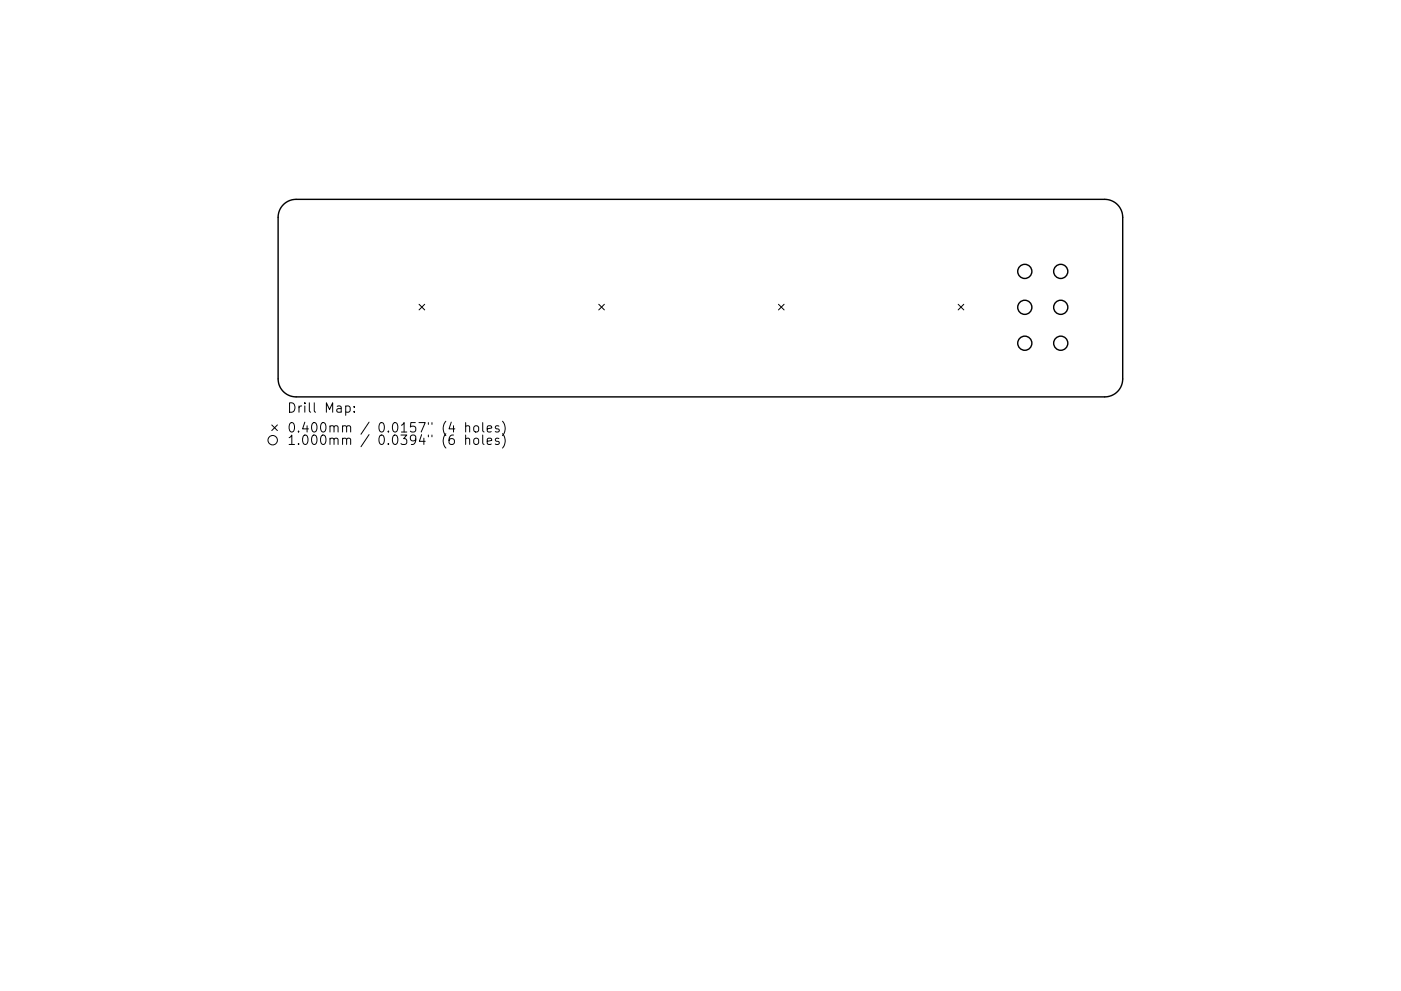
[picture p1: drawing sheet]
<svg xmlns="http://www.w3.org/2000/svg" width="297mm" height="210mm" viewBox="0 0 297 210" stroke-linecap="round" stroke-linejoin="round" font-family="sans-serif">
<defs><g id="words">
<g font-size="2.8">
<text x="60.8" y="87.6">Drill Map:</text>
<text x="60.8" y="91.8">0.400mm / 0.0157&quot; (4 holes)</text>
<text x="60.8" y="94.4">1.000mm / 0.0394&quot; (6 holes)</text>
</g>
</g></defs>
<g fill="none" stroke="#000" stroke-width=".3">
<path d="M60.1 43.4a3.8 3.8 0 0 1 2.7-1.1h171.4a3.8 3.8 0 0 1 3.8 3.8v34.3a3.8 3.8 0 0 1-3.8 3.8h-171.4a3.8 3.8 0 0 1-3.8-3.8v-34.3a3.8 3.8 0 0 1 1.1-2.7z"/>
<circle cx="217.3" cy="57.6" r="1.5"/>
<circle cx="224.9" cy="57.6" r="1.5"/>
<circle cx="217.3" cy="72.8" r="1.5"/>
<circle cx="217.3" cy="65.2" r="1.5"/>
<circle cx="224.9" cy="65.2" r="1.5"/>
<circle cx="224.9" cy="72.8" r="1.5"/>
</g>
<g fill="none" stroke="#000" stroke-width=".21">
<path d="M88.8 64.6l1.2 1.2M90 64.6l-1.2 1.2M126.9 64.6l1.2 1.2M128.1 64.6l-1.2 1.2M165 64.6l1.2 1.2M166.2 64.6l-1.2 1.2M203.1 64.6l1.2 1.2M204.3 64.6l-1.2 1.2M57.6 90.2l1.2 1.2M58.8 90.2l-1.2 1.2M73.3 86.2l.6-.1 .3 .4v.6l-.1 .3h-.8M75.1 87.3v.2"/>
<path d="M75.1 86.2v.2M98.7 90.5a.5 .5 0 0 1 .9 .1v1.1M98.7 93.2a.5 .5 0 0 1 .9 .1v1M98.7 89.7v2M98.7 92.3v2M100.5 93.2l.3-.2 .6 .2 .1 .7-.2 .3-.5 .1-.3-.2zM100.6 90.4l.5-.1 .3 .2 .1 .8a.54 .54 0 0 1-.5 .4 .54 .54 0 0 1-.6-.4v-.6zM102.3 89.7v1.7l.3 .3M102.3 92.3v1.7l.3 .3M103.3 91l.9-.2v-.4l-.6-.1-.3 .3 .1 1h.8M103.3 93.6l.9-.2v-.3l-.6-.1-.3 .3 .1 .9h.8M105.8 90.4l-.5-.1-.3 .3 .1 .3 .7 .2v.5h-.8"/>
<path d="M105.8 93.1l-.5-.1-.3 .3 .1 .2 .7 .2v.5h-.8M106.5 89.4a2.29 2.29 0 0 1 0 3M106.5 92a2.29 2.29 0 0 1 0 3.1"/>
<circle cx="57.8" cy="93.4" r="1"/>
</g>
<use href="#words"/>
</svg>
